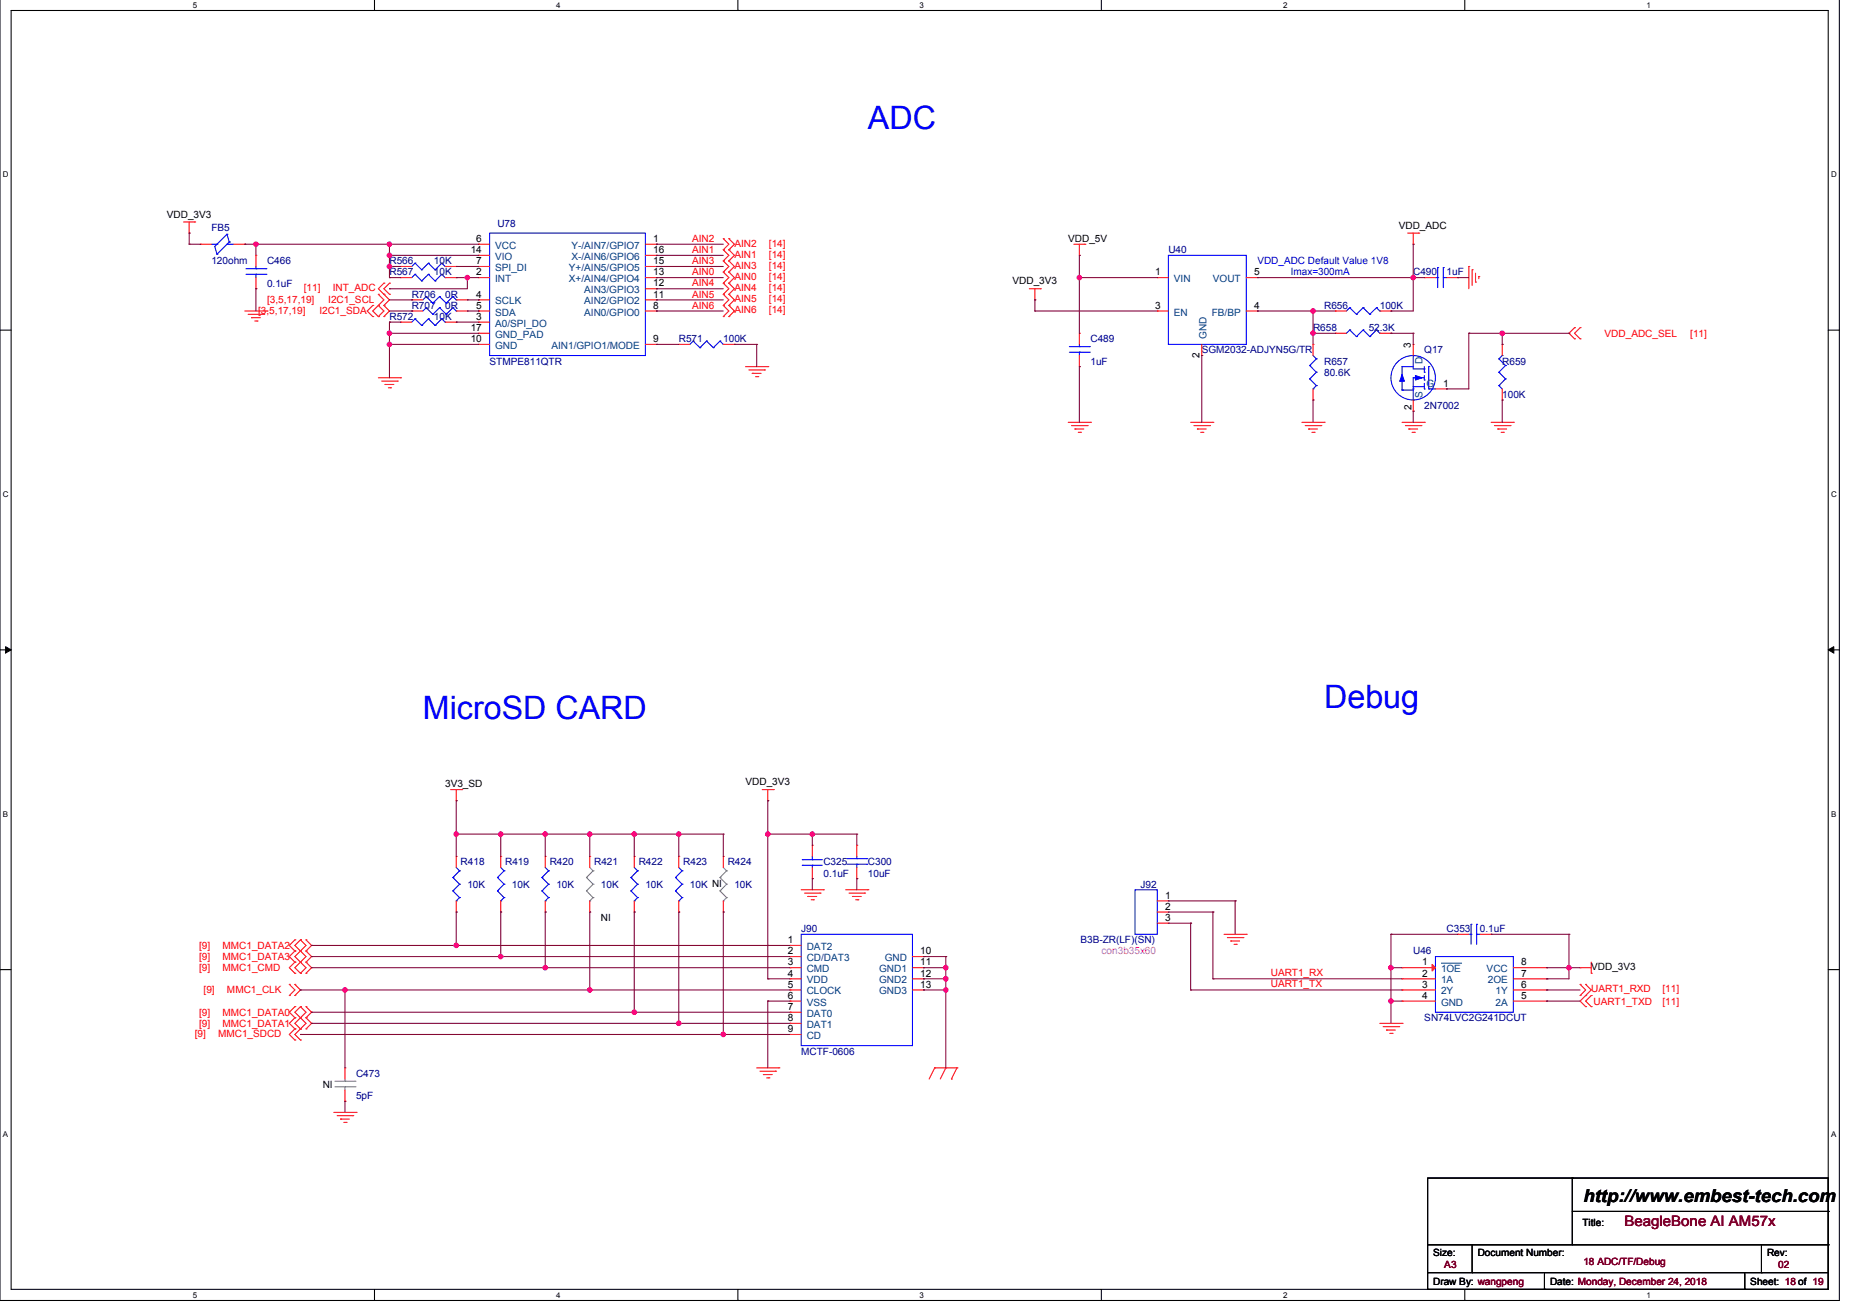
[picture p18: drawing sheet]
<svg xmlns="http://www.w3.org/2000/svg" width="297mm" height="210mm" viewBox="0 0 297 210" stroke-linecap="round" stroke-linejoin="round" font-family="sans-serif">
<defs><g id="words">
<g font-size="5.2" fill="#00f">
<text x="138.7" y="20.6">ADC</text>
<text x="211.6" y="113">Debug</text>
<text x="67.6" y="114.8">MicroSD CARD</text>
</g>
<text font-size="2.8" x="253" y="192">http://www.embest-tech.com</text>
<text font-size="2.3" fill="#800000" x="259.6" y="195.8">BeagleBone AI AM57x</text>
<g font-size="1.6">
<text x="26.7" y="34.8">VDD_3V3</text>
<text x="75.2" y="40.4">14</text>
<text x="76.1" y="38.6">6</text>
<text x="104.4" y="38.6">1</text>
<text x="104.4" y="40.4">16</text>
<text x="170.7" y="38.7">VDD_5V</text>
<text x="223.5" y="36.5">VDD_ADC</text>
<text x="76.1" y="44">2</text>
<text x="76.1" y="47.5">4</text>
<text x="76.1" y="42.2">7</text>
<text x="104.4" y="47.5">11</text>
<text x="104.4" y="45.8">12</text>
<text x="104.4" y="44">13</text>
<text x="104.4" y="42.2">15</text>
<text x="161.8" y="45.4">VDD_3V3</text>
<text x="184.6" y="44">1</text>
<text x="200.4" y="44">5</text>
<text x="75.2" y="52.9">17</text>
<text x="76.1" y="51.1">3</text>
<text x="76.1" y="49.3">5</text>
<text x="104.4" y="49.3">8</text>
<text x="184.6" y="49.3">3</text>
<text x="200.4" y="49.3">4</text>
<text x="75.2" y="54.6">10</text>
<text x="104.4" y="54.6">9</text>
<text x="191.7" y="57.2" transform="rotate(-90 191.7 57.2)">2</text>
<text x="225.4" y="55.5" transform="rotate(-90 225.4 55.5)">3</text>
<text x="225.5" y="65.5" transform="rotate(-90 225.5 65.5)">2</text>
<text x="230.6" y="61.8">1</text>
<text x="71.1" y="125.8">3V3_SD</text>
<text x="119.1" y="125.4">VDD_3V3</text>
<text x="186.2" y="143.5">1</text>
<text x="96" y="147.1">NI</text>
<text x="186.2" y="145.3">2</text>
<text x="186.2" y="147.1">3</text>
<text x="125.9" y="150.7">1</text>
<text x="125.9" y="152.4">2</text>
<text x="125.9" y="154.2">3</text>
<text x="125.9" y="156">4</text>
<text x="147" y="152.4">10</text>
<text x="147" y="154.2">11</text>
<text x="147" y="156">12</text>
<text x="227.2" y="156">2</text>
<text x="227.2" y="154.2">1</text>
<text x="243.1" y="156">7</text>
<text x="243.1" y="154.2">8</text>
<text x="254.3" y="155">VDD_3V3</text>
<text x="125.9" y="157.8">5</text>
<text x="125.9" y="159.5">6</text>
<text x="125.9" y="161.3">7</text>
<text x="147" y="157.8">13</text>
<text x="227.2" y="159.5">4</text>
<text x="227.2" y="157.8">3</text>
<text x="243.1" y="159.5">5</text>
<text x="243.1" y="157.8">6</text>
<text x="125.9" y="163.1">8</text>
<text x="125.9" y="164.9">9</text>
<text x="51.6" y="173.8">NI</text>
<text x="252.8" y="195.8">Title:</text>
<text x="229" y="200.7">Size:</text>
<text x="236.1" y="200.7">Document Number:</text>
<text x="282.3" y="200.7">Rev:</text>
<text x="229" y="205.3">Draw By: wangpeng</text>
<text x="247.7" y="205.3">Date: Monday, December 24, 2018</text>
<text x="279.7" y="205.3">Sheet: 18 of 19</text>
</g>
<g font-size="1.6" fill="#000080">
<text x="33.8" y="36.9">FB5</text>
<text x="79.5" y="36.2">U78</text>
<text x="186.7" y="40.5">U40</text>
<text x="33.8" y="42.2">120ohm</text>
<text x="42.7" y="42.2">C466</text>
<text x="42.7" y="45.8">0.1uF</text>
<text x="62.2" y="44">R567</text>
<text x="62.2" y="42.2">R566</text>
<text x="65.8" y="47.6">R706</text>
<text x="69.3" y="44">10K</text>
<text x="69.3" y="42.2">10K</text>
<text x="71.1" y="47.6">0R</text>
<text x="225.8" y="44">C490</text>
<text x="231.1" y="44">1uF</text>
<text x="62.2" y="51.1">R572</text>
<text x="65.8" y="49.3">R707</text>
<text x="69.3" y="51.1">10K</text>
<text x="71.1" y="49.3">0R</text>
<text x="209.8" y="52.9">R658</text>
<text x="211.6" y="49.3">R656</text>
<text x="218.7" y="52.9">52.3K</text>
<text x="220.5" y="49.3">100K</text>
<text x="78.2" y="58.2">STMPE811QTR</text>
<text x="108.5" y="54.7">R571</text>
<text x="115.6" y="54.7">100K</text>
<text x="174.2" y="54.7">C489</text>
<text x="174.2" y="58.2">1uF</text>
<text x="192" y="56.5">SGM2032-ADJYN5G/TR</text>
<text x="211.6" y="58.2">R657</text>
<text x="227.6" y="56.5">Q17</text>
<text x="240" y="58.2">R659</text>
<text x="211.6" y="60">80.6K</text>
<text x="227.6" y="65.3">2N7002</text>
<text x="240" y="63.6">100K</text>
<text x="73.6" y="138.2">R418</text>
<text x="74.7" y="141.8">10K</text>
<text x="80.7" y="138.2">R419</text>
<text x="81.8" y="141.8">10K</text>
<text x="87.8" y="138.2">R420</text>
<text x="88.9" y="141.8">10K</text>
<text x="94.9" y="138.2">R421</text>
<text x="96" y="141.8">10K</text>
<text x="102.1" y="138.2">R422</text>
<text x="103.1" y="141.8">10K</text>
<text x="109.2" y="138.2">R423</text>
<text x="110.2" y="141.8">10K NI</text>
<text x="116.3" y="138.2">R424</text>
<text x="117.3" y="141.8">10K</text>
<text x="131.6" y="138.2">C325</text>
<text x="131.6" y="140">0.1uF</text>
<text x="138.7" y="138.2">C300</text>
<text x="138.7" y="140">10uF</text>
<text x="182.2" y="141.8">J92</text>
<text x="128" y="148.9">J90</text>
<text x="231.1" y="148.9">C353</text>
<text x="236.5" y="148.9">0.1uF</text>
<text x="172.6" y="150.7">B3B-ZR(LF)(SN)</text>
<text x="225.8" y="152.5">U46</text>
<text x="227.6" y="163.1">SN74LVC2G241DCUT</text>
<text x="56.9" y="172">C473</text>
<text x="128" y="168.5">MCTF-0606</text>
<text x="56.9" y="175.6">5pF</text>
</g>
<g font-size="1.6" fill="#004080">
<text x="79.1" y="39.7">VCC</text>
<text x="79.1" y="41.5">VIO</text>
<text x="91.3" y="39.7">Y-/AIN7/GPIO7</text>
<text x="91.3" y="41.5">X-/AIN6/GPIO6</text>
<text x="79.1" y="45.1">INT</text>
<text x="79.1" y="43.3">SPI_DI</text>
<text x="90.9" y="45.1">X+/AIN4/GPIO4</text>
<text x="90.9" y="43.3">Y+/AIN5/GPIO5</text>
<text x="93.4" y="46.8">AIN3/GPIO3</text>
<text x="187.6" y="45.1">VIN</text>
<text x="193.8" y="45.1">VOUT</text>
<text x="79.1" y="52.2">A0/SPI_DO</text>
<text x="79.1" y="48.6">SCLK</text>
<text x="79.1" y="50.4">SDA</text>
<text x="79.1" y="54">GND_PAD</text>
<text x="93.4" y="50.4">AIN0/GPIO0</text>
<text x="93.4" y="48.6">AIN2/GPIO2</text>
<text x="187.6" y="50.4">EN</text>
<text x="193.6" y="50.4">FB/BP</text>
<text x="79.1" y="55.7">GND</text>
<text x="88.1" y="55.7">AIN1/GPIO1/MODE</text>
<text x="192.8" y="54.1" transform="rotate(-90 192.8 54.1)">GND</text>
<text x="227.3" y="58.2" transform="rotate(-90 227.3 58.2)">D</text>
<text x="227.3" y="63.5" transform="rotate(-90 227.3 63.5)">S</text>
<text x="227.9" y="61.8">G</text>
<text x="128.9" y="151.7">DAT2</text>
<text x="128.9" y="153.5">CD/DAT3</text>
<text x="128.9" y="155.3">CMD</text>
<text x="140.5" y="155.3">GND1</text>
<text x="141.4" y="153.5">GND</text>
<text x="230.3" y="155.3">1OE</text>
<text x="237.5" y="155.3">VCC</text>
<text x="128.9" y="157.1">VDD</text>
<text x="128.9" y="158.9">CLOCK</text>
<text x="128.9" y="160.6">VSS</text>
<text x="140.5" y="157.1">GND2</text>
<text x="140.5" y="158.9">GND3</text>
<text x="230.3" y="157.1">1A</text>
<text x="230.3" y="160.6">GND</text>
<text x="230.3" y="158.9">2Y</text>
<text x="237.7" y="157.1">2OE</text>
<text x="239" y="160.6">2A</text>
<text x="239" y="158.9">1Y</text>
<text x="128.9" y="162.4">DAT0</text>
<text x="128.9" y="164.2">DAT1</text>
<text x="128.9" y="166">CD</text>
</g>
<g font-size="1.6" fill="#f00">
<text x="110.6" y="38.7">AIN2</text>
<text x="110.6" y="40.4">AIN1</text>
<text x="117.3" y="39.4">AIN2</text>
<text x="117.3" y="41.2">AIN1</text>
<text x="122.9" y="39.4">[14]</text>
<text x="122.9" y="41.2">[14]</text>
<text x="48.5" y="46.5">[11]</text>
<text x="53.2" y="46.5">INT_ADC</text>
<text x="110.6" y="42.2">AIN3</text>
<text x="110.6" y="44">AIN0</text>
<text x="110.6" y="45.8">AIN4</text>
<text x="110.6" y="47.5">AIN5</text>
<text x="117.3" y="42.9">AIN3</text>
<text x="117.3" y="44.7">AIN0</text>
<text x="117.3" y="46.5">AIN4</text>
<text x="122.9" y="42.9">[14]</text>
<text x="122.9" y="44.7">[14]</text>
<text x="122.9" y="46.5">[14]</text>
<text x="41.3" y="50.2">[3,5,17,19]</text>
<text x="42.7" y="48.5">[3,5,17,19]</text>
<text x="51" y="50.2">I2C1_SDA</text>
<text x="52.5" y="48.5">I2C1_SCL</text>
<text x="110.6" y="49.3">AIN6</text>
<text x="117.3" y="48.3">AIN5</text>
<text x="117.3" y="50.1">AIN6</text>
<text x="122.9" y="48.3">[14]</text>
<text x="122.9" y="50.1">[14]</text>
<text x="256.4" y="53.8">VDD_ADC_SEL</text>
<text x="270.1" y="53.8">[11]</text>
<text x="31.8" y="151.6">[9]</text>
<text x="31.8" y="155.1">[9]</text>
<text x="31.8" y="153.4">[9]</text>
<text x="35.6" y="151.6">MMC1_DATA2</text>
<text x="35.6" y="155.1">MMC1_CMD</text>
<text x="35.6" y="153.4">MMC1_DATA3</text>
<text x="203.1" y="155.9">UART1_RX</text>
<text x="32.5" y="158.7">[9]</text>
<text x="36.3" y="158.7">MMC1_CLK</text>
<text x="203.1" y="157.7">UART1_TX</text>
<text x="254.3" y="158.5">UART1_RXD</text>
<text x="254.6" y="160.5">UART1_TXD</text>
<text x="265.6" y="158.5">[11]</text>
<text x="265.6" y="160.5">[11]</text>
<text x="31.1" y="165.6">[9]</text>
<text x="31.8" y="162.2">[9]</text>
<text x="31.8" y="164">[9]</text>
<text x="34.9" y="165.6">MMC1_SDCD</text>
<text x="35.6" y="162.2">MMC1_DATA0</text>
<text x="35.6" y="164">MMC1_DATA1</text>
</g>
<g font-size="1.6" fill="#00f">
<text x="200.9" y="42.2">VDD_ADC Default Value 1V8</text>
<text x="206.2" y="44">Imax=300mA</text>
</g>
<text font-size="1.6" fill="#f0f" x="176" y="152.5">con3b35x60</text>
<g font-size="1.6" fill="#800000">
<text x="230.8" y="202.6">A3</text>
<text x="253" y="202.1">18 ADC/TF/Debug</text>
<text x="284.1" y="202.6">02</text>
</g>
<g font-size="1.3">
<text x="30.8" y="1.2">5</text>
<text x="88.9" y="1.2">4</text>
<text x="146.9" y="1.2">3</text>
<text x="205" y="1.2">2</text>
<text x="263.1" y="1.2">1</text>
<text x=".4" y="28.3">D</text>
<text x="292.6" y="28.3">D</text>
<text x=".4" y="79.4">C</text>
<text x="292.6" y="79.4">C</text>
<text x=".4" y="130.5">B</text>
<text x="292.6" y="130.5">B</text>
<text x=".4" y="181.6">A</text>
<text x="292.6" y="181.6">A</text>
<text x="30.8" y="207.3">5</text>
<text x="88.9" y="207.3">4</text>
<text x="146.9" y="207.3">3</text>
<text x="205" y="207.3">2</text>
<text x="263.1" y="207.3">1</text>
</g>
</g></defs>
<path d="M0 -.1v207.8h293.9v-207.8M1.8 1.7h290.3v204.3h-290.3z" fill="none" stroke="#000" stroke-width=".17"/>
<g fill="#fff">
<path d="M30.8 .1h.7v1.4h-.7z"/>
<path d="M30.8 206.1h.7v1.5h-.7z"/>
</g>
<path d="M59.8 -.1v1.8M59.8 206v1.7" fill="none" stroke="#000" stroke-width=".17"/>
<g fill="#fff">
<path d="M88.9 .1h.7v1.4h-.7z"/>
<path d="M88.9 206.1h.7v1.5h-.7z"/>
</g>
<path d="M117.9 -.1v1.8M117.9 206v1.7" fill="none" stroke="#000" stroke-width=".17"/>
<g fill="#fff">
<path d="M146.9 .1h.7v1.4h-.7z"/>
<path d="M146.9 206.1h.7v1.5h-.7z"/>
</g>
<path d="M176 -.1v1.8M176 206v1.7" fill="none" stroke="#000" stroke-width=".17"/>
<g fill="#fff">
<path d="M205 .1h.7v1.4h-.7z"/>
<path d="M205 206.1h.7v1.5h-.7z"/>
</g>
<path d="M234.1 -.1v1.8M234.1 206v1.7" fill="none" stroke="#000" stroke-width=".17"/>
<g fill="#fff">
<path d="M263.1 .1h.7v1.4h-.7z"/>
<path d="M263.1 206.1h.7v1.5h-.7z"/>
<path d="M.4 27.2h1v1.4h-1z"/>
<path d="M292.6 27.2h.9v1.4h-.9z"/>
<path d="M.4 78.3h1v1.4h-1z"/>
<path d="M292.6 78.3h.9v1.4h-.9z"/>
</g>
<path d="M0 52.7h1.8M292.1 52.7h1.8" fill="none" stroke="#000" stroke-width=".17"/>
<g fill="#fff">
<path d="M.4 129.3h.9v1.5h-.9z"/>
<path d="M292.6 129.3h.8v1.5h-.8z"/>
</g>
<path d="M0 103.8h1.8M292.1 103.8h1.8" fill="none" stroke="#000" stroke-width=".17"/>
<path d="M.9 103.3l.9 .5-.9 .5zM292.1 103.8l.9-.5v1z" fill="#000" stroke="#000" stroke-width=".16"/>
<g fill="#fff">
<path d="M.4 180.4h.9v1.4h-.9z"/>
<path d="M292.6 180.4h.8v1.4h-.8z"/>
</g>
<g fill="none" stroke="#000" stroke-width=".17">
<path d="M0 154.9h1.8M292.1 154.9h1.8M228.1 188.2h64v17.8h-64zM228.1 198.9h64M235.2 198.9v4.4M251.2 188.2h.1M251.2 188.2v10.7M251.2 193.5h40.9M281.5 198.9v4.4M292.1 198.9h.1M292.1 193.5h.1M228.1 203.3h.1"/>
<path d="M228.1 203.3h64M235.2 203.3h.1M246.8 206h.1M246.8 203.3v2.7M278.8 206h.1M278.8 203.3v2.7M281.5 203.3h.1"/>
</g>
<g fill="none" stroke="#f00" stroke-width=".17">
<path d="M29.3 35.5h1.8M30.2 37.2h.1M30.2 35.5v1.7M31.1 35.5h.1M32 39h.1M32 39h1.8M37.3 39h1.8M39.1 39h.1M76.5 39h.1M76.5 39h1.7M103.1 39h1.8M104.9 39h.1"/>
<path d="M115.6 39.9h.1M115.6 38.1h.1M115.6 38.1l.9 .9-.9 .9M115.6 39.9l.9 .9-.9 .9M116.5 39.9h.1M116.5 38.1h.1M116.5 38.1l.8 .9-.8 .9M116.5 39.9l.8 .9-.8 .9M171.6 39h1.8M172.5 39v1.8M173.4 39h.1M224.9 37.2h1.8"/>
<path d="M225.8 39h.1M225.8 37.2v1.8M226.7 37.2h.1M39.1 49.7h3.6M39.6 50.2h2.5M40.2 50.8h.1M40.2 50.8h1.4M40.7 51.3h.4M40.9 40.8h.1M40.9 46.1h.1M40.9 40.8v1.8M40.9 44.3v1.8"/>
<path d="M41.1 51.3h.1M42.1 50.2h.1M42.7 49.7h.1M59.6 48.8h.1M59.6 50.6h.1M59.6 48.8l-.9 .9 .9 .9M60.5 50.6h.1M60.5 48.8h.1M60.5 47h.1M60.5 48.8l.8 .9-.8 .9M60.5 47l.8 .9-1.7 1.8 .9 .9M61.3 48.8h.1"/>
<path d="M61.3 50.6h.1M61.3 47h.1M61.3 45.2h.1M61.3 48.8l.9 .9-.9 .9M61.3 45.2l-.8 .9 1.7 1.8-.9 .9M62.2 47h.1M62.2 45.2h.1M62.2 45.2l-.9 .9 .9 .9M64 51.5h.1M64 44.3h.1M64 42.6h.1M64 44.3h1.8"/>
<path d="M64 51.5h1.8M64 42.6h1.8M65.8 49.7h.1M65.8 47.9h.1M65.8 49.7h1.8M65.8 47.9h1.8M71.1 44.3h1.8M71.1 51.5h1.8M71.1 42.6h1.8M72.9 51.5h.1M72.9 44.3h.1M72.9 42.6h.1"/>
<path d="M72.9 49.7h1.8M72.9 47.9h1.8M74.7 49.7h.1M74.7 47.9h.1M76.5 44.3h.1M76.5 51.5h.1M76.5 47.9h.1M76.5 49.7h.1M76.5 42.6h.1M76.5 55h.1M76.5 40.8h.1M76.5 53.2h.1"/>
<path d="M76.5 49.7h1.7M76.5 44.3h1.7M76.5 51.5h1.7M76.5 53.2h1.7M76.5 55h1.7M76.5 47.9h1.7M76.5 42.6h1.7M76.5 40.8h1.7M103.1 49.7h1.8M103.1 46.1h1.8M103.1 44.3h1.8M103.1 55h1.8"/>
<path d="M103.1 47.9h1.8M103.1 42.6h1.8M103.1 40.8h1.8M104.9 49.7h.1M104.9 55h.1M104.9 47.9h.1M104.9 46.1h.1M104.9 44.3h.1M104.9 42.6h.1M104.9 40.8h.1M108.5 55h.1M108.5 55h1.7"/>
<path d="M115.6 41.7h.1M115.6 43.5h.1M115.6 45.2h.1M115.6 47h.1M115.6 48.8h.1M115.6 50.6h.1M115.6 41.7l.9 .9-.9 .9M115.6 43.5l.9 .8-.9 .9M115.6 45.2l.9 .9-.9 .9M115.6 47l.9 .9-.9 .9M115.6 48.8l.9 .9-.9 .9M115.6 55h1.7"/>
<path d="M116.5 41.7h.1M116.5 43.5h.1M116.5 45.2h.1M116.5 47h.1M116.5 48.8h.1M116.5 50.6h.1M116.5 41.7l.8 .9-.8 .9M116.5 43.5l.8 .8-.8 .9M116.5 45.2l.8 .9-.8 .9M116.5 47l.8 .9-.8 .9M116.5 48.8l.8 .9-.8 .9M117.3 55h.1"/>
<path d="M119.1 58.6h3.6M119.7 59.1h2.5M120.2 59.6h.1M120.2 59.6h1.4M122.2 59.1h.1M122.7 58.6h.1M164.5 46.1h1.7M165.4 47.9h.1M165.4 46.1v1.8M166.2 46.1h.1M172.5 40.8h.1M172.5 53.2h.1"/>
<path d="M172.5 58.6h.1M172.5 53.2v1.8M172.5 56.8v1.8M184.9 44.3h.1M184.9 49.7h.1M184.9 49.7h1.8M184.9 44.3h1.8M192 56.8h.1M192 55v1.8M199.1 49.7h1.8M199.1 44.3h1.8M200.9 44.3h.1"/>
<path d="M200.9 49.7h.1M209.8 55h.1M209.8 55v1.8M213.4 49.7h.1M213.4 53.2h.1M213.4 49.7h1.7M213.4 53.2h1.7M220.5 49.7h1.7M220.5 53.2h1.7M222.2 49.7h.1M222.2 53.2h.1M225.8 55h.1"/>
<path d="M225.8 55v1.8M227.6 44.3h.1M227.6 44.3h1.8M231.1 44.3h1.8M232.9 44.3h.1M234.7 42.6h.1M234.7 42.6v3.5M235.2 43.1h.1M235.2 43.1v2.5M235.8 45.1h.1M235.8 43.6v1.5M236.3 44.2h.1"/>
<path d="M236.3 44.2v.3M240 55h.1M240 55v1.8M251.6 52.3h.1M251.6 54.1h.1M251.6 52.3l-.9 .9 .9 .9M252.5 54.1h.1M252.5 52.3h.1M252.5 52.3l-.9 .9 .9 .9M60.5 60.3h3.5M61 60.9h2.5M61.5 61.4h.1"/>
<path d="M61.5 61.4h1.4M62.1 61.9h.3M62.4 61.9h.1M63.5 60.9h.1M64 60.3h.1M120.7 60.2h.4M121.1 60.2h.1M170.7 67.5h3.5M171.2 68h2.5M171.8 68.5h.1M171.8 68.5h1.4M172.3 69.1h.3"/>
<path d="M172.6 69.1h.1M173.7 68h.1M174.2 67.5h.1M190.2 67.5h3.6M190.8 68h2.5M191.3 68.5h.1M191.3 68.5h1.4M191.8 69.1h.4M192.2 69.1h.1M193.3 68h.1M193.8 67.5h.1M208 67.5h3.6"/>
<path d="M208.6 68h2.5M209.1 68.5h.1M209.1 68.5h1.4M209.6 69.1h.4M209.8 63.9h.1M209.8 62.1v1.8M210 69.1h.1M211.1 68h.1M211.6 67.5h.1M224 67.5h3.6M224.6 68h2.5M225.1 68.5h.1"/>
<path d="M225.1 68.5h1.4M225.6 69.1h.4M225.8 65.7h.1M225.8 63.9v1.8M226 69.1h.1M227.1 68h.1M227.6 67.5h.1M229.4 62.1h1.7M231.1 62.1h.1M238.3 67.5h3.5M238.8 68h2.5M239.3 68.5h.1"/>
<path d="M239.3 68.5h1.4M239.9 69.1h.3M240 63.9h.1M240 62.1v1.8M240.2 69.1h.1M241.3 68h.1M241.8 67.5h.1M72 126.1h1.8M72.9 127.9h.1M72.9 136.8h.1M72.9 126.1v1.8M72.9 136.8v1.8"/>
<path d="M73.8 126.1h.1M80 136.8h.1M80 136.8v1.8M87.1 136.8h.1M87.1 136.8v1.8M94.2 136.8h.1M94.2 136.8v1.8M101.3 136.8h.1M101.3 136.8v1.8M108.5 136.8h.1M108.5 136.8v1.8M115.6 136.8h.1"/>
<path d="M115.6 136.8v1.8M121.8 126.1h1.8M122.7 127.9h.1M122.7 126.1v1.8M123.6 126.1h.1M129.8 135h.1M129.8 135v1.8M129.8 138.6v1.8M136.9 135h.1M136.9 135v1.8M136.9 138.6v1.8M46.2 159h.1"/>
<path d="M46.2 157.3h.1M46.2 157.3l.9 .8-.9 .9M47.1 150.1h.1M47.1 151.9h.1M47.1 153.7h.1M47.1 155.5h.1M47.1 157.3h.1M47.1 159h.1M47.1 150.1l-.9 .9 .9 .9M47.1 153.7l-.9 .9 .9 .9M47.1 151.9l-.9 .9 .9 .9M47.1 157.3l.9 .8-.9 .9"/>
<path d="M48 151.9h.1M48 150.1h.1M48 155.5h.1M48 153.7h.1M48 150.1l-.9 .9 1.8 1.8-1.8 1.8 .9 .9M48 150.1l.9 .9-1.8 1.8 1.8 1.8-.9 .9M48.9 150.1h.1M48.9 151.9h.1M48.9 153.7h.1M48.9 155.5h.1M48.9 153.7l.9 .9-.9 .9M48.9 150.1l.9 .9-.9 .9"/>
<path d="M48.9 151.9l.9 .9-.9 .9M72.9 145.7h.1M72.9 143.9v1.8M80 145.7h.1M80 143.9v1.8M87.1 145.7h.1M87.1 143.9v1.8M94.2 145.7h.1M94.2 143.9v1.8M101.3 145.7h.1M101.3 143.9v1.8M108.5 145.7h.1"/>
<path d="M108.5 143.9v1.8M115.6 145.7h.1M115.6 143.9v1.8M126.2 151h.1M126.2 152.8h.1M126.2 154.6h.1M126.2 156.4h.1M126.2 158.1h.1M126.2 159.9h.1M126.2 154.6h1.8M126.2 156.4h1.8M126.2 159.9h1.8"/>
<path d="M126.2 158.1h1.8M126.2 151h1.8M126.2 152.8h1.8M128 142.1h3.6M128.5 142.7h2.5M129.1 143.2h.1M129.1 143.2h1.4M129.6 143.7h.4M129.8 140.4h.1M130 143.7h.1M131 142.7h.1M131.6 142.1h.1"/>
<path d="M135.1 142.1h3.6M135.7 142.7h2.5M136.2 143.2h.1M136.2 143.2h1.4M136.7 143.7h.4M136.9 140.4h.1M137.1 143.7h.1M138.2 142.7h.1M138.7 142.1h.1M145.8 154.6h1.8M145.8 156.4h1.8M145.8 158.1h1.8"/>
<path d="M145.8 152.8h1.8M147.6 152.8h.1M147.6 154.6h.1M147.6 156.4h.1M147.6 158.1h.1M184.9 143.9h1.8M184.9 145.7h1.8M184.9 147.5h1.8M186.7 143.9h.1M186.7 145.7h.1M186.7 147.5h.1M195.6 149.2h3.5"/>
<path d="M196.1 149.8h2.5M196.6 150.3h.1M196.6 150.3h1.5M197.2 150.8h.3M197.5 150.8h.1M198.6 149.8h.1M199.1 149.2h.1M224 156.4h.1M224 154.6h.1M224 159.9h.1M224 158.1h.1M224 154.6h5.4"/>
<path d="M224 156.4h5.4M224 159.9h5.4M224 158.1h5.4M232.9 149.2h.1M232.9 149.2h1.8M236.5 149.2h1.8M238.3 149.2h.1M241.8 154.6h5.3M241.8 156.4h5.3M241.8 159.9h5.3M241.8 158.1h5.3M247.1 156.4h.1"/>
<path d="M247.1 154.6h.1M247.1 159.9h.1M247.1 158.1h.1M252.5 154.6h.1M252.5 159h.1M252.5 157.3h.1M252.5 154.6h1.8M252.5 157.3l.9 .8-.9 .9M253.4 159h.1M253.4 157.3h.1M253.4 157.3l.9 .8-1.8 1.8 .9 .9M254.3 155.5h.1"/>
<path d="M254.3 159h.1M254.3 153.7v1.8M254.3 159l-.9 .9 .9 .9M47.1 160.8h.1M47.1 162.6h.1M47.1 164.4h.1M47.1 166.1h.1M47.1 160.8l-.9 .9 .9 .9M47.1 164.4l-.9 .9 .9 .8M47.1 162.6l-.9 .9 .9 .9M48 162.6h.1M48 160.8h.1"/>
<path d="M48 164.4h.1M48 166.1h.1M48 160.8l-.9 .9 1.8 1.8-1.8 1.8 .9 .8M48 160.8l.9 .9-1.8 1.8 .9 .9M48.9 160.8h.1M48.9 162.6h.1M48.9 164.4h.1M48.9 160.8l.9 .9-.9 .9M48.9 162.6l.9 .9-.9 .9M53.3 177.7h3.6M53.9 178.2h2.5M54.4 178.8h.1"/>
<path d="M54.4 178.8h1.4M54.9 179.3h.4M55.1 170.6h.1M55.1 175.9h.1M55.1 170.6v1.8M55.1 174.1v1.8M55.3 179.3h.1M56.4 178.2h.1M56.9 177.7h.1M120.9 170.6h3.6M121.4 171.1h2.5M122 171.7h.1"/>
<path d="M122 171.7h1.4M122.5 172.2h.4M122.9 172.2h.1M123.9 171.1h.1M124.5 170.6h.1M126.2 161.7h.1M126.2 163.5h.1M126.2 165.3h.1M126.2 163.5h1.8M126.2 161.7h1.8M126.2 165.3h1.8M149.4 170.6h.1"/>
<path d="M149.4 170.6h3.5M149.4 170.6l-.9 1.8M151.1 170.6h.1M151.1 170.6l-.9 1.8M152 172.4h.1M152.9 170.6h.1M152.9 170.6l-.9 1.8M220.5 163.5h3.5M221 164h2.5M221.5 164.5h.1M221.5 164.5h1.5M222.1 165.1h.3"/>
<path d="M222.4 165.1h.1M223.5 164h.1M224 163.5h.1M253.4 160.8h.1M254.3 160.8h.1"/>
</g>
<g fill="none" stroke="#00f" stroke-width=".17">
<path d="M33.8 39h.9M34.7 39h.1M36.3 37.4h.1M36.3 39h.1M36.3 37.4l-2 2 .4 1.2M36.3 39h1M36.3 37.4l.3 1.3M36.6 38.7h.1M36.6 38.7l-1.9 1.9M78.2 37.2h24.9v19.6h-24.9zM34.7 40.6h.1M39.3 42.9h3.2"/>
<path d="M39.3 43.8h3.2M40.9 43.8h.1M40.9 42.9h.1M40.9 42.6v.3M40.9 43.8v.5M42.5 42.9h.1M42.5 43.8h.1M66.3 50.9h.1M66.3 43.8h.1M66.3 42h.1M66.3 50.9l-.5 .6M66.3 50.9l1.1 1.1"/>
<path d="M66.3 43.8l-.5 .5M66.3 43.8l1.1 1.1M66.3 42l-.5 .6M66.3 42l1.1 1.1M67.4 52h.1M67.4 44.9h.1M67.4 43.1h.1M68.1 49.2h.1M68.1 47.4h.1M68.1 49.2l-.5 .5M68.1 49.2l1.1 1M68.1 47.4l-.5 .5"/>
<path d="M68.1 47.4l1.1 1M68.5 50.9h.1M68.5 43.8h.1M68.5 42h.1M68.5 50.9l-1.1 1.1M68.5 50.9l1 1.1M68.5 43.8l-1.1 1.1M68.5 43.8l1 1.1M68.5 42l-1.1 1.1M68.5 42l1 1.1M69.2 50.2h.1M69.2 48.4h.1"/>
<path d="M69.5 52h.1M69.5 44.9h.1M69.5 43.1h.1M70.2 49.2h.1M70.2 47.4h.1M70.2 49.2l-1 1M70.2 49.2l1.1 1M70.2 47.4l-1 1M70.2 47.4l1.1 1M70.6 50.9h.1M70.6 43.8h.1M70.6 42h.1"/>
<path d="M70.6 50.9l-1.1 1.1M70.6 50.9l.5 .6M70.6 43.8l-1.1 1.1M70.6 43.8l.5 .5M70.6 42l-1.1 1.1M70.6 42l.5 .6M71.1 51.5h.1M71.1 44.3h.1M71.1 42.6h.1M71.3 50.2h.1M71.3 48.4h.1M72.4 49.2h.1"/>
<path d="M72.4 47.4h.1M72.4 49.2l-1.1 1M72.4 49.2l.5 .5M72.4 47.4l-1.1 1M72.4 47.4l.5 .5M72.9 49.7h.1M72.9 47.9h.1M110.8 54.5h.1M110.8 54.5l-.6 .5M110.8 54.5l1 1M111.8 55.5h.1M112.9 54.5h.1"/>
<path d="M112.9 54.5l-1.1 1M112.9 54.5l1.1 1M114 55.5h.1M115 54.5h.1M115 54.5l-1 1M115 54.5l.6 .5M115.6 55h.1M170.9 55.4h3.2M170.9 56.3h3.2M172.5 56.3h.1M172.5 55.4h.1M172.5 55v.4"/>
<path d="M172.5 56.3v.5M174.1 55.4h.1M174.1 56.3h.1M186.7 40.8h12.4v14.2h-12.4zM209.3 58.4h.1M209.3 58.4l1 1.1M209.8 56.8l.5 .5M210.3 57.3h.1M210.3 59.5h.1M210.3 57.3l-1 1.1M210.3 59.5l-1 1M215.7 49.2h.1"/>
<path d="M215.7 52.7h.1M215.7 49.2l-.6 .5M215.7 49.2l1 1M215.7 52.7l-.6 .5M215.7 52.7l1 1.1M216.7 50.2h.1M216.7 53.8h.1M217.8 49.2h.1M217.8 52.7h.1M217.8 49.2l-1.1 1M217.8 49.2l1.1 1M217.8 52.7l-1.1 1.1"/>
<path d="M217.8 52.7l1.1 1.1M218.9 50.2h.1M218.9 53.8h.1M219.9 49.2h.1M219.9 52.7h.1M219.9 49.2l-1 1M219.9 49.2l.6 .5M219.9 52.7l-1 1.1M219.9 52.7l.6 .5M220.5 49.7h.1M220.5 53.2h.1M224 58.6h.1"/>
<path d="M224 58.6h1.8M224 58.6v3.7M225.8 56.8h.1M225.8 56.8v2.1h1.8M227.6 58.9h.1M227.6 59.5h.1M227.6 58.6v.9M227.6 60v.7M228.3 58.6h.1M228.3 58.6v3.5M229.4 44.3h.3M229.7 42.7h.1"/>
<path d="M229.7 44.3h.1M229.7 42.7v3.2M230.6 44.3h.1M230.6 42.7h.1M230.6 44.3h.5M230.6 42.7v3.2M239.5 59.5h.1M239.5 57.3h.1M239.5 59.5l1.1 1M239.5 57.3l1.1 1.1M240 56.8h.1M240 56.8l-.5 .5"/>
<path d="M240.6 58.4h.1M240.6 58.4l-1.1 1.1M209.3 60.5h.1M209.3 60.5l1 1.1M209.8 62.1h.1M210.3 61.6h.1M210.3 61.6l-.5 .5M223.7 60.9h.1M223.7 60.9h.7M224 62.3h.1M224 62.3h1.8M225.8 61.8h.1"/>
<path d="M225.8 63.9h.1M225.8 60.3h.1M225.8 62.1h.1M225.8 60.3v3.6M225.8 61.8h1.8M225.8 60.3h1.8M227.6 60.7h.1M227.6 62.1h.1M227.6 61.2v.9M228.3 62.1h.1M228.3 62.1h1.1M239.5 61.6h.1"/>
<path d="M239.5 61.6l.5 .5M240.6 60.5h.1M240.6 60.5l-1.1 1.1M72.9 138.6l.5 .5M73.4 139.1h.1M73.4 139.1l-1 1.1M80 138.6l.5 .5M80.5 139.1h.1M80.5 139.1l-1 1.1M87.1 138.6l.6 .5M87.7 139.1h.1M87.7 139.1l-1.1 1.1"/>
<path d="M101.3 138.6l.6 .5M101.9 139.1h.1M101.9 139.1l-1.1 1.1M108.5 138.6l.5 .5M109 139.1h.1M109 139.1l-1.1 1.1M128.2 138.2h.1M128.2 137.3h.1M128.2 138.2h3.2M128.2 137.3h3.2M129.8 137.3h.1M129.8 138.2h.1"/>
<path d="M129.8 136.8v.5M129.8 138.2v.4M135.3 137.2h3.2M135.3 138.1h3.2M136.9 138.1h.1M136.9 137.2h.1M136.9 136.8v.4M136.9 138.1v.5M138.5 137.2h.1M138.5 138.1h.1M72.4 140.2h.1M72.4 142.3h.1"/>
<path d="M72.4 140.2l1 1M72.4 142.3l1 1.1M72.9 143.9h.1M73.4 141.2h.1M73.4 143.4h.1M73.4 141.2l-1 1.1M73.4 143.4l-.5 .5M79.5 140.2h.1M79.5 142.3h.1M79.5 140.2l1 1M79.5 142.3l1 1.1M80 143.9h.1"/>
<path d="M80.5 141.2h.1M80.5 143.4h.1M80.5 141.2l-1 1.1M80.5 143.4l-.5 .5M86.6 140.2h.1M86.6 142.3h.1M86.6 140.2l1.1 1M86.6 142.3l1.1 1.1M87.1 143.9h.1M87.7 141.2h.1M87.7 143.4h.1M87.7 141.2l-1.1 1.1"/>
<path d="M87.7 143.4l-.6 .5M100.8 140.2h.1M100.8 142.3h.1M100.8 140.2l1.1 1M100.8 142.3l1.1 1.1M101.3 143.9h.1M101.9 141.2h.1M101.9 143.4h.1M101.9 141.2l-1.1 1.1M101.9 143.4l-.6 .5M107.9 140.2h.1M107.9 142.3h.1"/>
<path d="M107.9 140.2l1.1 1M107.9 142.3l1.1 1.1M108.5 143.9h.1M109 141.2h.1M109 143.4h.1M109 141.2l-1.1 1.1M109 143.4l-.5 .5M128 149.2h17.8v17.8h-17.8zM181.4 142.1h3.5v7.1h-3.5zM229.4 152.8h12.4v8.9h-12.4zM234.7 149.2h.4M235.1 147.7h.1"/>
<path d="M235.1 149.2h.1M235.1 147.7v3.1M235.9 149.2h.1M235.9 147.7h.1M235.9 149.2h.6M235.9 147.7v3.1"/>
<circle cx="225.8" cy="60.3" r="3.6"/>
</g>
<path d="M228.8 154.1l.6 .5-.6 .5z" fill="#f00" stroke="#f00" stroke-width=".17"/>
<path d="M230.3 153.9h3.1M233.4 153.9h.1" fill="none" stroke="#004080" stroke-width=".16"/>
<g fill="none" stroke="#808080" stroke-width=".17">
<path d="M94.2 138.6l.6 .5M94.8 139.1h.1M94.8 139.1l-1.1 1.1M115.6 138.6l.5 .5M116.1 139.1h.1M116.1 139.1l-1.1 1.1M93.7 140.2h.1M93.7 142.3h.1M93.7 140.2l1.1 1M93.7 142.3l1.1 1.1M94.2 143.9h.1M94.8 141.2h.1"/>
<path d="M94.8 143.4h.1M94.8 141.2l-1.1 1.1M94.8 143.4l-.6 .5M115 140.2h.1M115 142.3h.1M115 140.2l1.1 1M115 142.3l1.1 1.1M115.6 143.9h.1M116.1 141.2h.1M116.1 143.4h.1M116.1 141.2l-1.1 1.1M116.1 143.4l-.5 .5"/>
<path d="M53.5 172.7h3.2M53.5 173.6h3.2M55.1 173.6h.1M55.1 172.7h.1M55.1 172.4v.3M55.1 173.6v.5M56.7 172.7h.1M56.7 173.6h.1"/>
</g>
<g fill="#00f" stroke="#00f" stroke-width=".17">
<path d="M226.2 60l1 .3-1 .4z"/>
<path d="M224 59.8l.4 1.1h-.7z"/>
</g>
<g fill="none" stroke="#800040" stroke-width=".17">
<path d="M30.2 37.2h.1M30.2 39h.1M30.2 39h1.8M30.2 37.2v1.8M39.1 39h.1M39.1 39h37.4M40.9 39h.1M40.9 39v1.8M62.2 39h.1M62.2 39v5.3M104.9 39h.1M104.9 39h10.7"/>
<path d="M225.8 39h.1M225.8 39v10.7h-3.6M40.9 46.1h.1M40.9 46.1v3.6M62.2 40.8h.1M62.2 42.6h.1M62.2 44.3h.1M62.2 51.5h.1M62.2 53.2h.1M62.2 55h.1M62.2 46.1h.1M62.2 40.8h14.3"/>
<path d="M62.2 51.5v8.8M62.2 42.6h1.8M62.2 44.3h1.8M62.2 51.5h1.8M62.2 53.2h14.3M62.2 55h14.3M62.2 49.7h3.6M62.2 47.9h3.6M65.8 49.7h.1M65.8 47.9h.1M72.9 42.6h.1M72.9 44.3h.1"/>
<path d="M72.9 51.5h.1M72.9 42.6h3.6M72.9 44.3h3.6M72.9 51.5h3.6M74.7 44.3h.1M74.7 49.7h1.8M74.7 47.9h1.8M74.7 44.3v1.8h-12.5M76.5 47.9h.1M76.5 49.7h.1M104.9 49.7h.1M104.9 40.8h.1"/>
<path d="M104.9 42.6h.1M104.9 44.3h.1M104.9 46.1h.1M104.9 47.9h.1M104.9 55h.1M104.9 40.8h10.7M104.9 42.6h10.7M104.9 44.3h10.7M104.9 55h3.6M104.9 49.7h10.7M104.9 47.9h10.7M104.9 46.1h10.7"/>
<path d="M117.3 55h.1M117.3 55h3.6M120.9 55h.1M120.9 55v3.6M165.4 47.9h.1M165.4 49.7h.1M165.4 49.7h19.5M165.4 47.9v1.8M172.5 44.3h.1M172.5 40.8h.1M172.5 58.6h.1M172.5 44.3h12.4"/>
<path d="M172.5 40.8v12.4M172.5 58.6v8.9M192 56.8h.1M192 56.8v10.7M200.9 49.7h.1M200.9 44.3h26.7M200.9 49.7h12.5M209.8 49.7h.1M209.8 53.2h.1M209.8 53.2h3.6M209.8 49.7v5.3M222.2 49.7h.1"/>
<path d="M222.2 53.2h.1M222.2 53.2h3.6M225.8 44.3h.1M225.8 53.2h.1M225.8 53.2v1.8M232.9 44.3h.1M232.9 44.3h1.8M234.7 53.2h.1M234.7 53.2h16M234.7 53.2v8.9h-3.6M240 55h.1M240 53.2v1.8"/>
<path d="M250.7 53.2h.1M209.8 63.9h.1M209.8 63.9v3.6M225.8 65.7h.1M225.8 65.7v1.8M231.1 62.1h.1M240 63.9h.1M240 63.9v3.6M72.9 127.9h.1M72.9 133.2h.1M72.9 133.2h42.7M72.9 127.9v8.9"/>
<path d="M80 133.2h.1M80 133.2v3.6M87.1 133.2h.1M87.1 133.2v3.6M94.2 133.2h.1M94.2 133.2v3.6M101.3 133.2h.1M101.3 133.2v3.6M108.5 133.2h.1M108.5 133.2v3.6M115.6 133.2h.1M115.6 133.2v3.6"/>
<path d="M122.7 133.2h.1M122.7 127.9h.1M122.7 127.9v28.5M122.7 133.2h14.2M129.8 133.2h.1M129.8 133.2v1.8M136.9 133.2h.1M136.9 133.2v1.8M48 158.1h.1M48 158.1h78.2M49.8 152.8h.1M49.8 154.6h.1"/>
<path d="M49.8 151h.1M49.8 154.6h76.4M49.8 152.8h76.4M49.8 151h76.4M55.1 158.1h.1M55.1 158.1v12.5M72.9 151h.1M72.9 145.7h.1M72.9 145.7v5.3M80 152.8h.1M80 145.7h.1M80 145.7v7.1"/>
<path d="M87.1 154.6h.1M87.1 145.7h.1M87.1 145.7v8.9M94.2 158.1h.1M94.2 145.7h.1M94.2 145.7v12.4M101.3 145.7h.1M101.3 145.7v16M108.5 145.7h.1M108.5 145.7v17.8M115.6 145.7h.1M115.6 145.7v19.6"/>
<path d="M122.7 159.9h.1M122.7 156.4h.1M122.7 159.9h3.5M122.7 156.4h3.5M122.7 159.9v10.7M129.8 140.4h.1M129.8 140.4v1.7M136.9 140.4h.1M136.9 140.4v1.7M147.6 158.1h.1M147.6 156.4h.1M147.6 154.6h.1"/>
<path d="M147.6 152.8h.1M147.6 158.1h3.5M147.6 156.4h3.5M147.6 154.6h3.5M147.6 152.8h3.5M151.1 158.1h.1M151.1 156.4h.1M151.1 154.6h.1M151.1 152.8h.1M151.1 152.8v17.8M186.7 143.9h10.7M186.7 145.7h7.1"/>
<path d="M186.7 147.5h3.5M190.2 158.1h.1M190.2 147.5h.1M190.2 158.1h33.8M190.2 147.5v10.6M193.8 156.4h.1M193.8 145.7h.1M193.8 156.4h30.2M193.8 145.7v10.7M197.4 143.9h.1M197.4 143.9v5.3M222.2 159.9h.1"/>
<path d="M222.2 154.6h.1M222.2 149.2h.1M222.2 159.9h1.8M222.2 149.2v14.3M222.2 154.6h1.8M222.2 149.2h10.7M238.3 149.2h.1M238.3 149.2h12.4M247.1 158.1h.1M247.1 159.9h.1M247.1 156.4h.1M247.1 154.6h.1"/>
<path d="M247.1 158.1h5.4M247.1 159.9h5.4M247.1 154.6h5.4M250.7 154.6h.1M250.7 149.2h.1M250.7 149.2v7.2h-3.6M48 165.3h.1M48 165.3h78.2M49.8 161.7h.1M49.8 163.5h.1M49.8 163.5h76.4M49.8 161.7h76.4"/>
<path d="M55.1 175.9h.1M55.1 175.9v1.8M101.3 161.7h.1M108.5 163.5h.1M115.6 165.3h.1"/>
</g>
<g fill="#f0f" stroke="#f0f" stroke-width=".17">
<circle cx="62.2" cy="40.8" r=".35"/>
<circle cx="62.2" cy="39" r=".35"/>
<circle cx="62.2" cy="42.6" r=".35"/>
<circle cx="62.2" cy="55" r=".35"/>
<circle cx="62.2" cy="53.2" r=".35"/>
<circle cx="250.7" cy="154.6" r=".35"/>
<circle cx="222.2" cy="159.9" r=".35"/>
<circle cx="222.2" cy="154.6" r=".35"/>
<circle cx="129.8" cy="133.2" r=".35"/>
<circle cx="108.5" cy="133.2" r=".35"/>
<circle cx="122.7" cy="133.2" r=".35"/>
<circle cx="80" cy="152.8" r=".35"/>
<circle cx="87.1" cy="154.6" r=".35"/>
<circle cx="108.5" cy="163.5" r=".35"/>
<circle cx="72.9" cy="151" r=".35"/>
<circle cx="101.3" cy="133.2" r=".35"/>
<circle cx="94.2" cy="133.2" r=".35"/>
<circle cx="87.1" cy="133.2" r=".35"/>
<circle cx="80" cy="133.2" r=".35"/>
<circle cx="72.9" cy="133.2" r=".35"/>
<circle cx="94.2" cy="158.1" r=".35"/>
<circle cx="101.3" cy="161.7" r=".35"/>
<circle cx="55.1" cy="158.1" r=".35"/>
<circle cx="115.6" cy="165.2" r=".35"/>
<circle cx="40.9" cy="39" r=".35"/>
<circle cx="74.7" cy="44.3" r=".35"/>
<circle cx="151.1" cy="158.1" r=".35"/>
<circle cx="151.1" cy="156.4" r=".35"/>
<circle cx="151.1" cy="154.6" r=".35"/>
<circle cx="225.8" cy="44.3" r=".35"/>
<circle cx="172.5" cy="44.3" r=".35"/>
<circle cx="209.8" cy="49.7" r=".35"/>
<circle cx="209.8" cy="53.2" r=".35"/>
<circle cx="240" cy="53.2" r=".35"/>
</g>
<use href="#words"/>
</svg>
